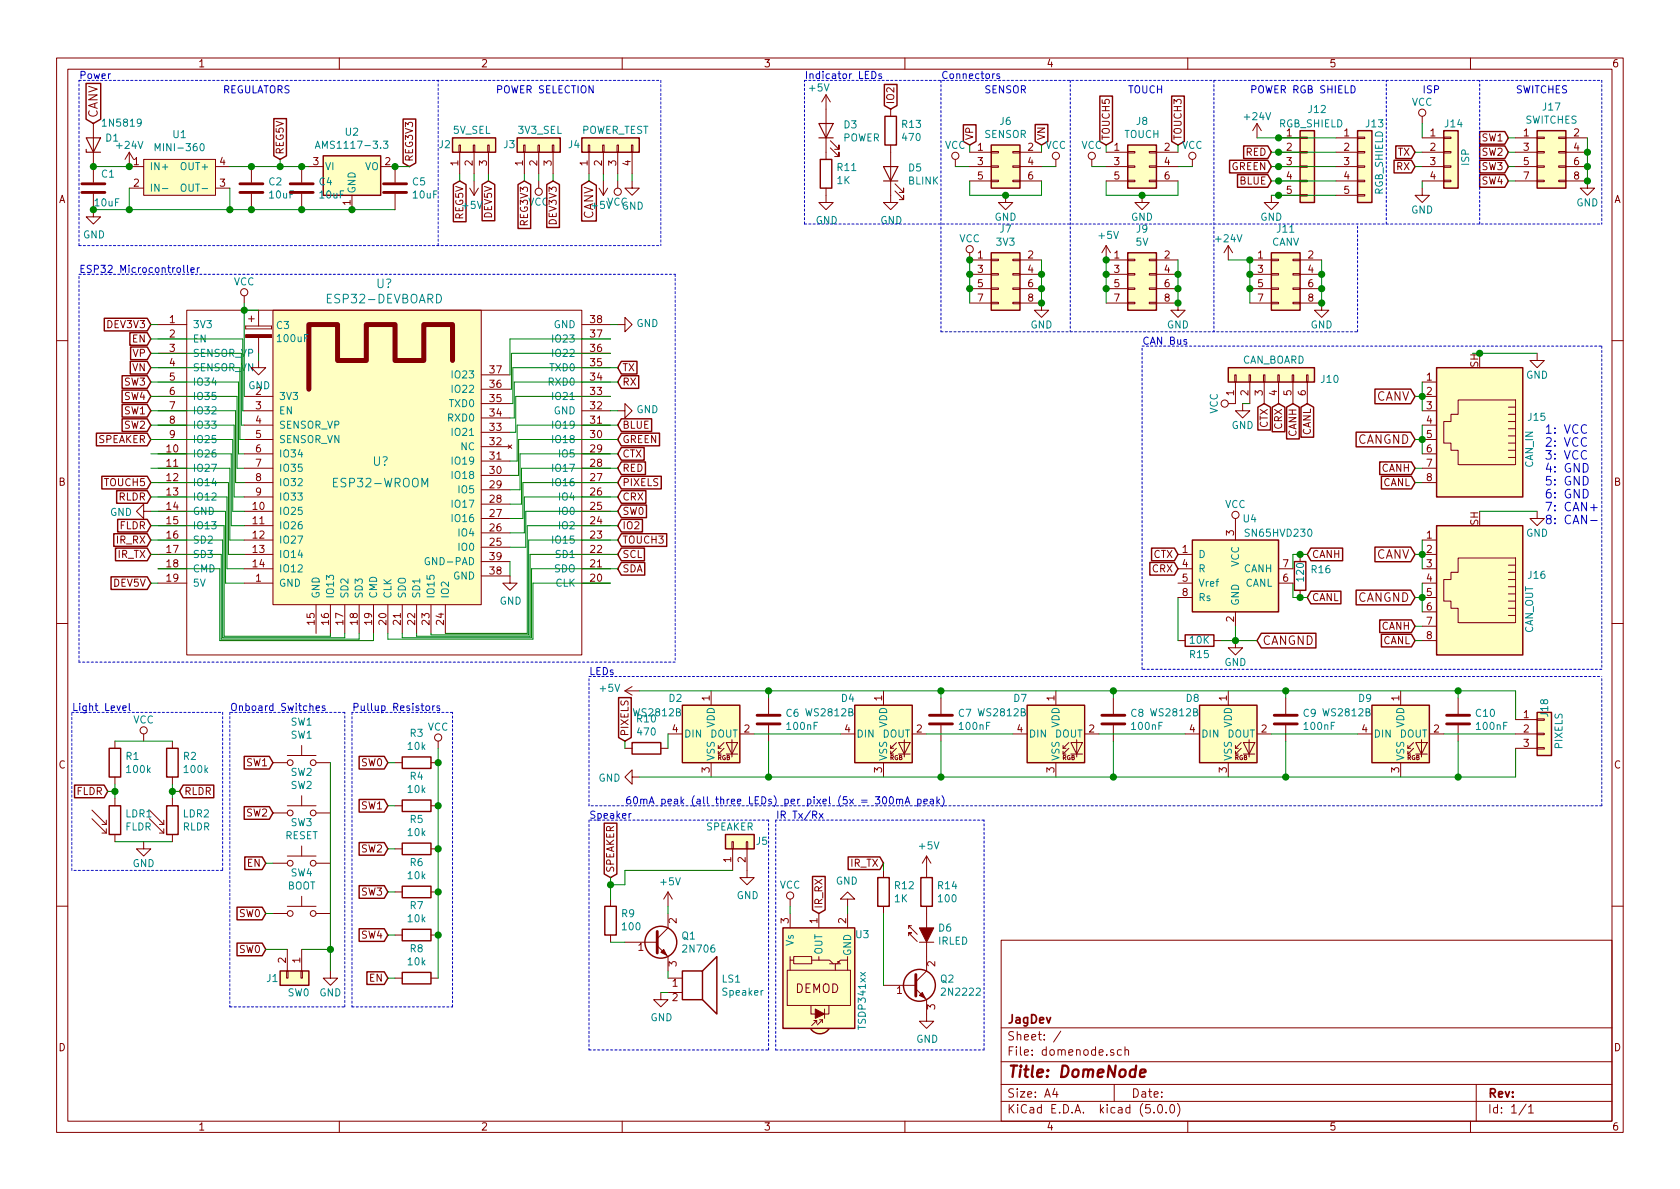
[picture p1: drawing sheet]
<svg xmlns="http://www.w3.org/2000/svg" width="297mm" height="210mm" viewBox="0 0 297 210" stroke-linecap="round" stroke-linejoin="round" font-family="sans-serif">
<defs><g id="words">
<text font-size="2.8" fill="#840000" x="178" y="190.5">Title: DomeNode</text>
<g font-size="2.1" fill="#840000">
<text x="17.3" y="20.9" transform="rotate(-90 17.3 20.9)">CANV</text>
<text x="104.9" y="38.9" transform="rotate(-90 104.9 38.9)">CANV</text>
<text x="243.3" y="70.9">CANV</text>
<text x="240" y="78.5">CANGND</text>
<text x="243.3" y="98.8">CANV</text>
<text x="240" y="106.4">CANGND</text>
<text x="223.2" y="114">CANGND</text>
<text x="140.6" y="175.6">DEMOD</text>
<text x="178" y="184">Sheet: /</text>
<text x="178" y="181">JagDev</text>
<text x="178" y="186.7">File: domenode.sch</text>
<text x="178" y="196.9">KiCad E.D.A. kicad (5.0.0)</text>
<text x="178" y="194.1">Size: A4</text>
<text x="200" y="194.1">Date:</text>
<text x="263" y="194.1">Rev:</text>
<text x="263" y="196.9">Id: 1/1</text>
</g>
<g font-size="2.1" fill="#008484">
<text x="58.2" y="53.6">ESP32-DEVBOARD</text>
<text x="66.5" y="50.9">U?</text>
<text x="65.9" y="82.4">U?</text>
<text x="59.4" y="86.2">ESP32-WROOM</text>
</g>
<g font-size="2.1" fill="#0000c2">
<text x="273" y="76.7">1: VCC</text>
<text x="273" y="79">2: VCC</text>
<text x="273" y="81.3">3: VCC</text>
<text x="273" y="83.6">4: GND</text>
<text x="273" y="85.8">5: GND</text>
<text x="273" y="88.1">6: GND</text>
<text x="273" y="90.4">7: CAN+</text>
<text x="273" y="92.7">8: CAN-</text>
</g>
<g font-size="1.8" fill="#840000">
<text x="35" y="11.9">1</text>
<text x="85" y="11.9">2</text>
<text x="135" y="11.9">3</text>
<text x="185" y="11.9">4</text>
<text x="235" y="11.9">5</text>
<text x="285" y="11.9">6</text>
<text x="158.1" y="18.5" transform="rotate(-90 158.1 18.5)">IO2</text>
<text x="23.6" y="29.2">1</text>
<text x="38.9" y="29.2">4</text>
<text x="50.2" y="27.4" transform="rotate(-90 50.2 27.4)">REG5V</text>
<text x="55.4" y="29.2">3</text>
<text x="68.1" y="29.2">2</text>
<text x="73" y="28.7" transform="rotate(-90 73 28.7)">REG3V3</text>
<text x="81" y="29.3" transform="rotate(-90 81 29.3)">1</text>
<text x="83.6" y="29.3" transform="rotate(-90 83.6 29.3)">2</text>
<text x="86.1" y="29.3" transform="rotate(-90 86.1 29.3)">3</text>
<text x="92.5" y="29.3" transform="rotate(-90 92.5 29.3)">1</text>
<text x="95" y="29.3" transform="rotate(-90 95 29.3)">2</text>
<text x="97.5" y="29.3" transform="rotate(-90 97.5 29.3)">3</text>
<text x="103.9" y="29.3" transform="rotate(-90 103.9 29.3)">1</text>
<text x="106.4" y="29.3" transform="rotate(-90 106.4 29.3)">2</text>
<text x="109" y="29.3" transform="rotate(-90 109 29.3)">3</text>
<text x="111.5" y="29.3" transform="rotate(-90 111.5 29.3)">4</text>
<text x="172.1" y="24.9" transform="rotate(-90 172.1 24.9)">VP</text>
<text x="172.9" y="26.7">1</text>
<text x="172.9" y="29.2">3</text>
<text x="181.8" y="26.7">2</text>
<text x="181.8" y="29.2">4</text>
<text x="184.8" y="24.9" transform="rotate(-90 184.8 24.9)">VN</text>
<text x="196.2" y="24.9" transform="rotate(-90 196.2 24.9)">TOUCH5</text>
<text x="197" y="26.7">1</text>
<text x="197" y="29.2">3</text>
<text x="205.9" y="26.7">2</text>
<text x="205.9" y="29.2">4</text>
<text x="208.9" y="24.9" transform="rotate(-90 208.9 24.9)">TOUCH3</text>
<text x="220.3" y="27.6">RED</text>
<text x="227.5" y="24.1">1</text>
<text x="227.5" y="26.7">2</text>
<text x="227.5" y="29.2">3</text>
<text x="237.6" y="24.1">1</text>
<text x="237.6" y="26.7">2</text>
<text x="237.6" y="29.2">3</text>
<text x="247.1" y="27.6">TX</text>
<text x="252.9" y="24.1">1</text>
<text x="252.9" y="26.7">2</text>
<text x="252.9" y="29.2">3</text>
<text x="262.1" y="25">SW1</text>
<text x="262.1" y="27.6">SW2</text>
<text x="269.4" y="24.1">1</text>
<text x="269.4" y="26.7">3</text>
<text x="269.4" y="29.2">5</text>
<text x="278.3" y="24.1">2</text>
<text x="278.3" y="26.7">4</text>
<text x="278.3" y="29.2">6</text>
<text x="10.4" y="35.9">A</text>
<text x="23.6" y="33">2</text>
<text x="38.9" y="33">3</text>
<text x="172.9" y="31.7">5</text>
<text x="181.8" y="31.7">6</text>
<text x="197" y="31.7">5</text>
<text x="205.9" y="31.7">6</text>
<text x="217.7" y="30.1">GREEN</text>
<text x="219.2" y="32.6">BLUE</text>
<text x="227.5" y="31.7">4</text>
<text x="227.5" y="34.3">5</text>
<text x="237.6" y="31.7">4</text>
<text x="237.6" y="34.3">5</text>
<text x="246.9" y="30.1">RX</text>
<text x="252.9" y="31.7">4</text>
<text x="262.1" y="30.1">SW3</text>
<text x="262.1" y="32.6">SW4</text>
<text x="269.4" y="31.7">7</text>
<text x="278.3" y="31.7">8</text>
<text x="285.4" y="35.9">A</text>
<text x="62" y="36.3" transform="rotate(-90 62 36.3)">1</text>
<text x="81.9" y="38.8" transform="rotate(-90 81.9 38.8)">REG5V</text>
<text x="87" y="38.6" transform="rotate(-90 87 38.6)">DEV5V</text>
<text x="93.3" y="39.8" transform="rotate(-90 93.3 39.8)">REG3V3</text>
<text x="98.4" y="39.6" transform="rotate(-90 98.4 39.6)">DEV3V3</text>
<text x="172.9" y="45.7">1</text>
<text x="181.8" y="45.7">2</text>
<text x="197" y="45.7">1</text>
<text x="205.9" y="45.7">2</text>
<text x="222.4" y="45.7">1</text>
<text x="231.3" y="45.7">2</text>
<text x="172.9" y="48.3">3</text>
<text x="172.9" y="50.8">5</text>
<text x="172.9" y="53.3">7</text>
<text x="181.8" y="48.3">4</text>
<text x="181.8" y="50.8">6</text>
<text x="181.8" y="53.3">8</text>
<text x="197" y="48.3">3</text>
<text x="197" y="50.8">5</text>
<text x="197" y="53.3">7</text>
<text x="205.9" y="48.3">4</text>
<text x="205.9" y="50.8">6</text>
<text x="205.9" y="53.3">8</text>
<text x="222.4" y="48.3">3</text>
<text x="222.4" y="50.8">5</text>
<text x="222.4" y="53.3">7</text>
<text x="231.3" y="48.3">4</text>
<text x="231.3" y="50.8">6</text>
<text x="231.3" y="53.3">8</text>
<text x="19.1" y="58">DEV3V3</text>
<text x="30" y="57.1">1</text>
<text x="30" y="59.7">2</text>
<text x="104.4" y="59.7">37</text>
<text x="104.4" y="57.1">38</text>
<text x="23.4" y="60.6">EN</text>
<text x="23.4" y="65.7">VN</text>
<text x="23.5" y="63.1">VP</text>
<text x="30" y="62.2">3</text>
<text x="30" y="64.8">4</text>
<text x="104.4" y="64.8">35</text>
<text x="104.4" y="62.2">36</text>
<text x="110" y="65.7">TX</text>
<text x="22" y="68.2">SW3</text>
<text x="22" y="70.7">SW4</text>
<text x="30" y="67.3">5</text>
<text x="30" y="69.8">6</text>
<text x="45.2" y="69.8">2</text>
<text x="86.7" y="71.1">35</text>
<text x="86.7" y="68.6">36</text>
<text x="86.7" y="66">37</text>
<text x="104.4" y="69.8">33</text>
<text x="104.4" y="67.3">34</text>
<text x="110" y="68.2">RX</text>
<text x="218.2" y="69.9" transform="rotate(-90 218.2 69.9)">1</text>
<text x="220.7" y="69.9" transform="rotate(-90 220.7 69.9)">2</text>
<text x="223.3" y="69.9" transform="rotate(-90 223.3 69.9)">3</text>
<text x="225.8" y="69.9" transform="rotate(-90 225.8 69.9)">4</text>
<text x="228.3" y="69.9" transform="rotate(-90 228.3 69.9)">5</text>
<text x="230.9" y="69.9" transform="rotate(-90 230.9 69.9)">6</text>
<text x="252.2" y="67.3">1</text>
<text x="252.2" y="69.8">2</text>
<text x="22" y="73.3">SW1</text>
<text x="22" y="75.8">SW2</text>
<text x="30" y="72.4">7</text>
<text x="30" y="74.9">8</text>
<text x="30" y="77.5">9</text>
<text x="45.2" y="72.4">3</text>
<text x="45.2" y="74.9">4</text>
<text x="45.2" y="77.5">5</text>
<text x="86.7" y="76.2">33</text>
<text x="86.7" y="73.7">34</text>
<text x="104.4" y="77.5">30</text>
<text x="104.4" y="74.9">31</text>
<text x="104.4" y="72.4">32</text>
<text x="110" y="75.8">BLUE</text>
<text x="224.2" y="75.7" transform="rotate(-90 224.2 75.7)">CTX</text>
<text x="226.7" y="75.9" transform="rotate(-90 226.7 75.9)">CRX</text>
<text x="229.2" y="77.3" transform="rotate(-90 229.2 77.3)">CANH</text>
<text x="231.8" y="77.1" transform="rotate(-90 231.8 77.1)">CANL</text>
<text x="252.2" y="72.4">3</text>
<text x="252.2" y="74.9">4</text>
<text x="252.2" y="77.5">5</text>
<text x="17.3" y="78.4">SPEAKER</text>
<text x="29.5" y="80">10</text>
<text x="29.5" y="82.5">11</text>
<text x="45.2" y="80">6</text>
<text x="45.2" y="82.5">7</text>
<text x="86.7" y="83.8">30</text>
<text x="86.7" y="81.3">31</text>
<text x="86.7" y="78.7">32</text>
<text x="104.4" y="82.5">28</text>
<text x="104.4" y="80">29</text>
<text x="110" y="80.9">CTX</text>
<text x="110" y="83.4">RED</text>
<text x="110" y="78.4">GREEN</text>
<text x="244.3" y="83.4">CANH</text>
<text x="252.2" y="80">6</text>
<text x="252.2" y="82.5">7</text>
<text x="10.4" y="85.9">B</text>
<text x="18.6" y="86">TOUCH5</text>
<text x="21" y="88.5">RLDR</text>
<text x="29.5" y="85.1">12</text>
<text x="29.5" y="87.6">13</text>
<text x="45.2" y="85.1">8</text>
<text x="45.2" y="87.6">9</text>
<text x="86.7" y="88.9">28</text>
<text x="86.7" y="86.4">29</text>
<text x="104.4" y="87.6">26</text>
<text x="104.4" y="85.1">27</text>
<text x="110" y="86">PIXELS</text>
<text x="110" y="88.5">CRX</text>
<text x="244.5" y="86">CANL</text>
<text x="252.2" y="85.1">8</text>
<text x="285.4" y="85.9">B</text>
<text x="21.2" y="93.6">FLDR</text>
<text x="29.5" y="90.2">14</text>
<text x="29.5" y="92.7">15</text>
<text x="29.5" y="95.2">16</text>
<text x="44.8" y="90.2">10</text>
<text x="44.8" y="92.7">11</text>
<text x="44.8" y="95.2">12</text>
<text x="86.7" y="94">26</text>
<text x="86.7" y="91.4">27</text>
<text x="104.4" y="95.2">23</text>
<text x="104.4" y="92.7">24</text>
<text x="104.4" y="90.2">25</text>
<text x="110" y="91.1">SW0</text>
<text x="110" y="93.6">IO2</text>
<text x="218.2" y="94.7" transform="rotate(-90 218.2 94.7)">3</text>
<text x="252.2" y="95.2">1</text>
<text x="261.4" y="92.9" transform="rotate(-90 261.4 92.9)">SH</text>
<text x="20.7" y="96.1">IR_RX</text>
<text x="20.9" y="98.7">IR_TX</text>
<text x="29.5" y="97.8">17</text>
<text x="29.5" y="100.3">18</text>
<text x="44.8" y="97.8">13</text>
<text x="44.8" y="100.3">14</text>
<text x="86.7" y="96.5">25</text>
<text x="86.7" y="101.6">38</text>
<text x="86.7" y="99.1">39</text>
<text x="104.4" y="100.3">21</text>
<text x="104.4" y="97.8">22</text>
<text x="110" y="96.1">TOUCH3</text>
<text x="110" y="101.2">SDA</text>
<text x="110" y="98.7">SCL</text>
<text x="203.8" y="101.2">CRX</text>
<text x="204" y="98.7">CTX</text>
<text x="209.1" y="97.8">1</text>
<text x="209.1" y="100.3">4</text>
<text x="226.8" y="100.3">7</text>
<text x="231.9" y="98.7">CANH</text>
<text x="252.2" y="97.8">2</text>
<text x="252.2" y="100.3">3</text>
<text x="20.1" y="103.8">DEV5V</text>
<text x="29.5" y="102.9">19</text>
<text x="45.2" y="102.9">1</text>
<text x="104.4" y="102.9">20</text>
<text x="209.1" y="102.9">5</text>
<text x="209.1" y="105.4">8</text>
<text x="226.8" y="102.9">6</text>
<text x="231.9" y="106.3">CANL</text>
<text x="252.2" y="102.9">4</text>
<text x="252.2" y="105.4">5</text>
<text x="252.2" y="107.9">6</text>
<text x="55.6" y="110.4" transform="rotate(-90 55.6 110.4)">15</text>
<text x="58.2" y="110.4" transform="rotate(-90 58.2 110.4)">16</text>
<text x="60.7" y="110.4" transform="rotate(-90 60.7 110.4)">17</text>
<text x="63.2" y="110.4" transform="rotate(-90 63.2 110.4)">18</text>
<text x="65.8" y="110.4" transform="rotate(-90 65.8 110.4)">19</text>
<text x="68.3" y="110.4" transform="rotate(-90 68.3 110.4)">20</text>
<text x="70.9" y="110.4" transform="rotate(-90 70.9 110.4)">21</text>
<text x="73.4" y="110.4" transform="rotate(-90 73.4 110.4)">22</text>
<text x="75.9" y="110.4" transform="rotate(-90 75.9 110.4)">23</text>
<text x="78.5" y="110.4" transform="rotate(-90 78.5 110.4)">24</text>
<text x="218.2" y="110" transform="rotate(-90 218.2 110)">2</text>
<text x="244.3" y="111.4">CANH</text>
<text x="244.5" y="113.9">CANL</text>
<text x="252.2" y="110.5">7</text>
<text x="252.2" y="113">8</text>
<text x="125.5" y="123.9" transform="rotate(-90 125.5 123.9)">1</text>
<text x="156" y="123.9" transform="rotate(-90 156 123.9)">1</text>
<text x="186.4" y="123.9" transform="rotate(-90 186.4 123.9)">1</text>
<text x="216.9" y="123.9" transform="rotate(-90 216.9 123.9)">1</text>
<text x="247.4" y="123.9" transform="rotate(-90 247.4 123.9)">1</text>
<text x="111.1" y="130.3" transform="rotate(-90 111.1 130.3)">PIXELS</text>
<text x="118.9" y="129.5">4</text>
<text x="131.6" y="129.5">2</text>
<text x="149.4" y="129.5">4</text>
<text x="162.1" y="129.5">2</text>
<text x="179.9" y="129.5">4</text>
<text x="192.6" y="129.5">2</text>
<text x="210.3" y="129.5">4</text>
<text x="223" y="129.5">2</text>
<text x="240.8" y="129.5">4</text>
<text x="253.5" y="129.5">2</text>
<text x="269.4" y="127">1</text>
<text x="269.4" y="129.5">2</text>
<text x="10.4" y="135.9">C</text>
<text x="43.6" y="135.5">SW1</text>
<text x="64" y="135.5">SW0</text>
<text x="125.5" y="136.6" transform="rotate(-90 125.5 136.6)">3</text>
<text x="156" y="136.6" transform="rotate(-90 156 136.6)">3</text>
<text x="186.4" y="136.6" transform="rotate(-90 186.4 136.6)">3</text>
<text x="216.9" y="136.6" transform="rotate(-90 216.9 136.6)">3</text>
<text x="247.4" y="136.6" transform="rotate(-90 247.4 136.6)">3</text>
<text x="269.4" y="132.1">3</text>
<text x="285.4" y="135.9">C</text>
<text x="13.5" y="140.6">FLDR</text>
<text x="32.5" y="140.6">RLDR</text>
<text x="64" y="143.1">SW1</text>
<text x="43.6" y="144.4">SW2</text>
<text x="43.7" y="153.3">EN</text>
<text x="64" y="150.7">SW2</text>
<text x="108.6" y="154.4" transform="rotate(-90 108.6 154.4)">SPEAKER</text>
<text x="129.3" y="152.5" transform="rotate(-90 129.3 152.5)">1</text>
<text x="131.8" y="152.5" transform="rotate(-90 131.8 152.5)">2</text>
<text x="150.4" y="153.3">IR_TX</text>
<text x="64" y="158.4">SW3</text>
<text x="145.4" y="160.8" transform="rotate(-90 145.4 160.8)">IR_RX</text>
<text x="42.4" y="162.2">SW0</text>
<text x="64" y="166">SW4</text>
<text x="119.6" y="163.3" transform="rotate(-90 119.6 163.3)">2</text>
<text x="139.4" y="163.3" transform="rotate(-90 139.4 163.3)">3</text>
<text x="144.5" y="163.3" transform="rotate(-90 144.5 163.3)">1</text>
<text x="149.6" y="163.3" transform="rotate(-90 149.6 163.3)">2</text>
<text x="42.4" y="168.5">SW0</text>
<text x="50.5" y="170.3" transform="rotate(-90 50.5 170.3)">2</text>
<text x="53.1" y="170.3" transform="rotate(-90 53.1 170.3)">1</text>
<text x="65.3" y="173.6">EN</text>
<text x="112.9" y="168.1">1</text>
<text x="119.6" y="170.9" transform="rotate(-90 119.6 170.9)">3</text>
<text x="165.4" y="170.9" transform="rotate(-90 165.4 170.9)">2</text>
<text x="118.9" y="174.5">1</text>
<text x="118.9" y="177">2</text>
<text x="158.6" y="175.8">1</text>
<text x="165.4" y="178.5" transform="rotate(-90 165.4 178.5)">3</text>
<text x="10.4" y="185.9">D</text>
<text x="285.4" y="185.9">D</text>
<text x="35" y="199.9">1</text>
<text x="85" y="199.9">2</text>
<text x="135" y="199.9">3</text>
<text x="185" y="199.9">4</text>
<text x="235" y="199.9">5</text>
<text x="285" y="199.9">6</text>
</g>
<g font-size="1.8" fill="#0000c2">
<text x="14" y="14">Power</text>
<text x="39.4" y="16.5">REGULATORS</text>
<text x="87.6" y="16.5">POWER SELECTION</text>
<text x="142.2" y="14">Indicator LEDs</text>
<text x="166.4" y="14">Connectors</text>
<text x="174" y="16.5">SENSOR</text>
<text x="199.4" y="16.5">TOUCH</text>
<text x="221" y="16.5">POWER RGB SHIELD</text>
<text x="251.5" y="16.5">ISP</text>
<text x="268" y="16.5">SWITCHES</text>
<text x="14" y="48.3">ESP32 Microcontroller</text>
<text x="201.9" y="61">CAN Bus</text>
<text x="104.1" y="119.4">LEDs</text>
<text x="12.7" y="125.7">Light Level</text>
<text x="40.6" y="125.7">Onboard Switches</text>
<text x="62.2" y="125.7">Pullup Resistors</text>
<text x="110.5" y="142.2">60mA peak (all three LEDs) per pixel (5x = 300mA peak)</text>
<text x="104.1" y="144.8">Speaker</text>
<text x="137.2" y="144.8">IR Tx/Rx</text>
</g>
<g font-size="1.8" fill="#008484">
<text x="143.2" y="16.2">+5V</text>
<text x="18.4" y="22.4">1N5819</text>
<text x="61.1" y="24">U2</text>
<text x="80.1" y="23.7">5V_SEL</text>
<text x="91.7" y="23.7">3V3_SEL</text>
<text x="102.7" y="23.7">POWER_TEST</text>
<text x="149.3" y="22.7">D3</text>
<text x="159.5" y="22.6">R13</text>
<text x="176.8" y="22.1">J6</text>
<text x="201" y="22.1">J8</text>
<text x="220.2" y="21.3">+24V</text>
<text x="226.1" y="22.5">RGB_SHIELD</text>
<text x="231.4" y="20">J12</text>
<text x="241.6" y="22.5">J13</text>
<text x="249.6" y="18.7">VCC</text>
<text x="255.5" y="22.5">J14</text>
<text x="269.6" y="21.9">SWITCHES</text>
<text x="272.8" y="19.6">J17</text>
<text x="18.7" y="25">D1</text>
<text x="20.8" y="26.3">+24V</text>
<text x="28.1" y="26.7">MINI-360</text>
<text x="30.6" y="24.4">U1</text>
<text x="56.8" y="26.3">AMS1117-3.3</text>
<text x="77.7" y="26.2">J2</text>
<text x="89.1" y="26.2">J3</text>
<text x="100.5" y="26.2">J4</text>
<text x="149" y="25">POWER</text>
<text x="159.7" y="24.9">470</text>
<text x="167.1" y="26.3">VCC</text>
<text x="174.1" y="24.4">SENSOR</text>
<text x="184.8" y="26.3">VCC</text>
<text x="191.2" y="26.3">VCC</text>
<text x="198.8" y="24.4">TOUCH</text>
<text x="209" y="26.3">VCC</text>
<text x="259.8" y="29.3" transform="rotate(-90 259.8 29.3)">ISP</text>
<text x="18" y="31.4">C1</text>
<text x="26.4" y="30.1">IN+</text>
<text x="26.4" y="33.9">IN-</text>
<text x="32.3" y="30.1">OUT+</text>
<text x="32.8" y="33.9">OUT-</text>
<text x="47.6" y="32.8">C2</text>
<text x="47.7" y="35.1">10uF</text>
<text x="56.5" y="32.8">C4</text>
<text x="56.6" y="35.1">10uF</text>
<text x="57.4" y="30.1">VI</text>
<text x="62.9" y="34.3" transform="rotate(-90 62.9 34.3)">GND</text>
<text x="64.5" y="30.1">VO</text>
<text x="73" y="32.8">C5</text>
<text x="73.1" y="35.1">10uF</text>
<text x="148" y="32.6">1K</text>
<text x="148.1" y="30.2">R11</text>
<text x="160.6" y="32.6">BLINK</text>
<text x="160.7" y="30.3">D5</text>
<text x="244.5" y="34.5" transform="rotate(-90 244.5 34.5)">RGB_SHIELD</text>
<text x="16.8" y="36.5">10uF</text>
<text x="81.8" y="37">+5V</text>
<text x="93.4" y="36.4">VCC</text>
<text x="104.7" y="37">+5V</text>
<text x="107.3" y="36.4">VCC</text>
<text x="109.9" y="37.1">GND</text>
<text x="144.2" y="39.6">GND</text>
<text x="155.7" y="39.6">GND</text>
<text x="175.8" y="39">GND</text>
<text x="176.8" y="41.1">J7</text>
<text x="200" y="39">GND</text>
<text x="201" y="41.1">J9</text>
<text x="222.8" y="39">GND</text>
<text x="225.9" y="41.1">J11</text>
<text x="249.5" y="37.8">GND</text>
<text x="278.7" y="36.5">GND</text>
<text x="14.7" y="42.2">GND</text>
<text x="169.6" y="42.8">VCC</text>
<text x="176.2" y="43.5">3V3</text>
<text x="194.4" y="42.3">+5V</text>
<text x="200.9" y="43.5">5V</text>
<text x="215.1" y="42.8">+24V</text>
<text x="224.8" y="43.5">CANV</text>
<text x="41.3" y="50.5">VCC</text>
<text x="34" y="58">3V3</text>
<text x="48.9" y="58.2">C3</text>
<text x="97.9" y="58">GND</text>
<text x="112.5" y="57.8">GND</text>
<text x="182.2" y="58.1">GND</text>
<text x="206.3" y="58.1">GND</text>
<text x="231.7" y="58.1">GND</text>
<text x="34" y="60.6">EN</text>
<text x="34" y="63.1">SENSOR_VP</text>
<text x="34" y="65.7">SENSOR_VN</text>
<text x="49.2" y="60.5">100uF</text>
<text x="97.3" y="65.7">TXD0</text>
<text x="98" y="63.1">IO22</text>
<text x="98" y="60.6">IO23</text>
<text x="219.6" y="64.3">CAN_BOARD</text>
<text x="34" y="68.2">IO34</text>
<text x="34" y="70.7">IO35</text>
<text x="43.9" y="68.8">GND</text>
<text x="49.3" y="70.7">3V3</text>
<text x="80.2" y="69.5">IO22</text>
<text x="80.2" y="66.9">IO23</text>
<text x="97.1" y="68.2">RXD0</text>
<text x="98" y="70.7">IO21</text>
<text x="233.7" y="67.7">J10</text>
<text x="269.8" y="67">GND</text>
<text x="34" y="73.3">IO32</text>
<text x="34" y="75.8">IO33</text>
<text x="49.3" y="73.3">EN</text>
<text x="49.3" y="75.8">SENSOR_VP</text>
<text x="79.3" y="74.5">RXD0</text>
<text x="79.6" y="72">TXD0</text>
<text x="80.2" y="77.1">IO21</text>
<text x="97.9" y="73.3">GND</text>
<text x="98" y="75.8">IO19</text>
<text x="112.5" y="73.1">GND</text>
<text x="215.3" y="73.2" transform="rotate(-90 215.3 73.2)">VCC</text>
<text x="217.8" y="75.9">GND</text>
<text x="270.3" y="74.4">J15</text>
<text x="34" y="80.9">IO26</text>
<text x="34" y="83.4">IO27</text>
<text x="34" y="78.4">IO25</text>
<text x="49.3" y="78.4">SENSOR_VN</text>
<text x="49.3" y="80.9">IO34</text>
<text x="49.3" y="83.4">IO35</text>
<text x="80.2" y="82.2">IO19</text>
<text x="81.5" y="79.6">NC</text>
<text x="98" y="83.4">IO17</text>
<text x="98" y="78.4">IO18</text>
<text x="99" y="80.9">IO5</text>
<text x="271.1" y="82.7" transform="rotate(-90 271.1 82.7)">CAN_IN</text>
<text x="34" y="86">IO14</text>
<text x="34" y="88.5">IO12</text>
<text x="49.3" y="86">IO32</text>
<text x="49.3" y="88.5">IO33</text>
<text x="80.2" y="84.7">IO18</text>
<text x="80.2" y="89.8">IO17</text>
<text x="81.2" y="87.2">IO5</text>
<text x="98" y="86">IO16</text>
<text x="99" y="88.5">IO4</text>
<text x="216.6" y="89.8">VCC</text>
<text x="19.5" y="91.2">GND</text>
<text x="34" y="91.1">GND</text>
<text x="34" y="93.6">IO13</text>
<text x="49.3" y="91.1">IO25</text>
<text x="49.3" y="93.6">IO26</text>
<text x="80.2" y="92.3">IO16</text>
<text x="81.2" y="94.9">IO4</text>
<text x="99" y="93.6">IO2</text>
<text x="99" y="91.1">IO0</text>
<text x="219.9" y="92.4">U4</text>
<text x="220.5" y="94.9">SN65HVD230</text>
<text x="269.8" y="94.9">GND</text>
<text x="34" y="96.1">SD2</text>
<text x="34" y="98.7">SD3</text>
<text x="34" y="101.2">CMD</text>
<text x="49.3" y="96.1">IO27</text>
<text x="49.3" y="98.7">IO14</text>
<text x="49.3" y="101.2">IO12</text>
<text x="75.8" y="99.9">GND-PAD</text>
<text x="81.2" y="97.4">IO0</text>
<text x="98" y="101.2">SDO</text>
<text x="98" y="96.1">IO15</text>
<text x="98.4" y="98.7">SD1</text>
<text x="211.8" y="98.7">D</text>
<text x="211.8" y="101.2">R</text>
<text x="219.1" y="100.2" transform="rotate(-90 219.1 100.2)">VCC</text>
<text x="219.9" y="101.2">CANH</text>
<text x="231.9" y="101.4">R16</text>
<text x="34" y="103.8">5V</text>
<text x="49.3" y="103.8">GND</text>
<text x="56.5" y="105.9" transform="rotate(-90 56.5 105.9)">GND</text>
<text x="59.1" y="105.9" transform="rotate(-90 59.1 105.9)">IO13</text>
<text x="61.6" y="105.9" transform="rotate(-90 61.6 105.9)">SD2</text>
<text x="64.1" y="105.9" transform="rotate(-90 64.1 105.9)">SD3</text>
<text x="66.7" y="105.9" transform="rotate(-90 66.7 105.9)">CMD</text>
<text x="69.2" y="105.9" transform="rotate(-90 69.2 105.9)">CLK</text>
<text x="71.8" y="105.9" transform="rotate(-90 71.8 105.9)">SDO</text>
<text x="74.3" y="105.9" transform="rotate(-90 74.3 105.9)">SD1</text>
<text x="76.8" y="105.9" transform="rotate(-90 76.8 105.9)">IO15</text>
<text x="79.4" y="105.9" transform="rotate(-90 79.4 105.9)">IO2</text>
<text x="80.1" y="102.5">GND</text>
<text x="88.3" y="106.9">GND</text>
<text x="98.2" y="103.8">CLK</text>
<text x="211.8" y="103.8">Vref</text>
<text x="211.8" y="106.3">Rs</text>
<text x="219.1" y="107.2" transform="rotate(-90 219.1 107.2)">GND</text>
<text x="220.1" y="103.8">CANL</text>
<text x="230.6" y="102.7" transform="rotate(-90 230.6 102.7)">120</text>
<text x="270.3" y="102.4">J16</text>
<text x="210.4" y="113.8">10K</text>
<text x="271.1" y="112.1" transform="rotate(-90 271.1 112.1)">CAN_OUT</text>
<text x="210.4" y="116.4">R15</text>
<text x="216.5" y="117.8">GND</text>
<text x="106.2" y="122.3">+5V</text>
<text x="118.3" y="124.1">D2</text>
<text x="148.8" y="124.1">D4</text>
<text x="179.3" y="124.1">D7</text>
<text x="209.8" y="124.1">D8</text>
<text x="240.2" y="124.1">D9</text>
<text x="23.5" y="127.9">VCC</text>
<text x="51.4" y="128.3">SW1</text>
<text x="51.4" y="130.6">SW1</text>
<text x="72.5" y="130.3">R3</text>
<text x="75.6" y="129.2">VCC</text>
<text x="112.2" y="126.7">WS2812B</text>
<text x="112.7" y="127.8">R10</text>
<text x="112.8" y="130.1">470</text>
<text x="120.9" y="130.4">DIN</text>
<text x="125.6" y="130.4">DOUT</text>
<text x="126.4" y="128.7" transform="rotate(-90 126.4 128.7)">VDD</text>
<text x="139" y="126.8">C6</text>
<text x="139.3" y="129.1">100nF</text>
<text x="142.7" y="126.7">WS2812B</text>
<text x="151.4" y="130.4">DIN</text>
<text x="156" y="130.4">DOUT</text>
<text x="156.8" y="128.7" transform="rotate(-90 156.8 128.7)">VDD</text>
<text x="169.5" y="126.8">C7</text>
<text x="169.7" y="129.1">100nF</text>
<text x="173.2" y="126.7">WS2812B</text>
<text x="181.9" y="130.4">DIN</text>
<text x="186.5" y="130.4">DOUT</text>
<text x="187.3" y="128.7" transform="rotate(-90 187.3 128.7)">VDD</text>
<text x="200" y="126.8">C8</text>
<text x="200.2" y="129.1">100nF</text>
<text x="203.6" y="126.7">WS2812B</text>
<text x="212.3" y="130.4">DIN</text>
<text x="217" y="130.4">DOUT</text>
<text x="217.8" y="128.7" transform="rotate(-90 217.8 128.7)">VDD</text>
<text x="230.5" y="126.8">C9</text>
<text x="230.7" y="129.1">100nF</text>
<text x="234.1" y="126.7">WS2812B</text>
<text x="242.8" y="130.4">DIN</text>
<text x="247.5" y="130.4">DOUT</text>
<text x="248.3" y="128.7" transform="rotate(-90 248.3 128.7)">VDD</text>
<text x="261" y="126.8">C10</text>
<text x="261.2" y="129.1">100nF</text>
<text x="273.7" y="126.7" transform="rotate(-90 273.7 126.7)">J18</text>
<text x="22.3" y="134.4">R1</text>
<text x="22.5" y="136.7">100k</text>
<text x="32.5" y="134.4">R2</text>
<text x="32.7" y="136.7">100k</text>
<text x="51.4" y="137.2">SW2</text>
<text x="72.2" y="132.6">10k</text>
<text x="72.5" y="137.9">R4</text>
<text x="126.4" y="134.6" transform="rotate(-90 126.4 134.6)">VSS</text>
<text x="156.8" y="134.6" transform="rotate(-90 156.8 134.6)">VSS</text>
<text x="187.3" y="134.6" transform="rotate(-90 187.3 134.6)">VSS</text>
<text x="217.8" y="134.6" transform="rotate(-90 217.8 134.6)">VSS</text>
<text x="248.3" y="134.6" transform="rotate(-90 248.3 134.6)">VSS</text>
<text x="276.3" y="132.4" transform="rotate(-90 276.3 132.4)">PIXELS</text>
<text x="51.4" y="139.5">SW2</text>
<text x="72.2" y="140.2">10k</text>
<text x="105.8" y="138.2">GND</text>
<text x="22.1" y="146.9">FLDR</text>
<text x="22.3" y="144.5">LDR1</text>
<text x="32.3" y="146.9">RLDR</text>
<text x="32.4" y="144.5">LDR2</text>
<text x="50.4" y="148.4">RESET</text>
<text x="51.4" y="146.1">SW3</text>
<text x="72.2" y="147.8">10k</text>
<text x="72.5" y="145.5">R5</text>
<text x="124.8" y="146.9">SPEAKER</text>
<text x="133.8" y="149.4">J5</text>
<text x="23.4" y="153.3">GND</text>
<text x="51.4" y="155">SW4</text>
<text x="72.2" y="155.5">10k</text>
<text x="72.5" y="153.2">R6</text>
<text x="162.6" y="150.2">+5V</text>
<text x="50.8" y="157.3">BOOT</text>
<text x="72.5" y="160.8">R7</text>
<text x="116.9" y="156.6">+5V</text>
<text x="130.3" y="159">GND</text>
<text x="137.8" y="157.1">VCC</text>
<text x="147.8" y="156.4">GND</text>
<text x="158.2" y="159.6">1K</text>
<text x="158.3" y="157.2">R12</text>
<text x="165.9" y="157.2">R14</text>
<text x="166" y="159.6">100</text>
<text x="72.2" y="163.1">10k</text>
<text x="109.9" y="162.2">R9</text>
<text x="110.1" y="164.5">100</text>
<text x="120.6" y="166.1">Q1</text>
<text x="140.3" y="167.3" transform="rotate(-90 140.3 167.3)">Vs</text>
<text x="151.4" y="165.9">U3</text>
<text x="165.9" y="167.1">IRLED</text>
<text x="166" y="164.7">D6</text>
<text x="47.2" y="173.7">J1</text>
<text x="72.2" y="170.7">10k</text>
<text x="72.5" y="168.4">R8</text>
<text x="121" y="168.4">2N706</text>
<text x="127.7" y="173.8">LS1</text>
<text x="145.4" y="168.8" transform="rotate(-90 145.4 168.8)">OUT</text>
<text x="150.5" y="169" transform="rotate(-90 150.5 169)">GND</text>
<text x="166.3" y="173.8">Q2</text>
<text x="50.9" y="176.2">SW0</text>
<text x="56.5" y="176.2">GND</text>
<text x="127.9" y="176.1">Speaker</text>
<text x="166.8" y="176.1">2N2222</text>
<text x="115" y="180.6">GND</text>
<text x="153.1" y="181.8" transform="rotate(-90 153.1 181.8)">TSDP341xx</text>
<text x="162" y="184.4">GND</text>
</g>
<text font-size="1.8" fill="#008400" x="261.4" y="65" transform="rotate(-90 261.4 65)">SH</text>
<g font-size="1.1" fill="#840000">
<text x="126.8" y="134.4">RGB</text>
<text x="157.3" y="134.4">RGB</text>
<text x="187.8" y="134.4">RGB</text>
<text x="218.3" y="134.4">RGB</text>
<text x="248.8" y="134.4">RGB</text>
</g>
</g></defs>
<g fill="none" stroke="#840000" stroke-width=".18">
<path d="M10 10.3h277v189.9h-277zM12 12.2h273v186.1h-273zM60 10.3v1.9M110 10.3v1.9M146 16.8v11.4M146 16.8l-.7 1.2M146 16.8l.8 1.2M157.5 19.3v1.3M160 10.3v1.9M210 10.3v1.9M260 10.3v1.9M16.5 34.3v4h1.3l-1.3 1.3-1.3-1.3h1.3"/>
<path d="M16.5 21.8v10.5M22.9 26.9v2.6h2.5M22.9 33.3h2.5M22.9 26.9l-.8 1.3M22.9 26.9l.7 1.3M25.4 28.2h12.7v6.3h-12.7zM38.1 29.5h2.5M38.1 33.3h2.5M44.4 29.5v2.8M44.4 34.3v2.8M53.3 29.5v2.8M53.3 34.3v2.8"/>
<path d="M54.6 29.5h2.5M62.2 34.5v2.6M67.3 29.5h2.5v2.8M69.8 34.3v2.8M81.2 25.6h.2v1.3h-.2zM81.3 26.9v3.8M83.1 33.3l.7 1.2M83.7 25.6h.2v1.3h-.2zM83.8 26.9v3.8M83.8 32v2.5M84.6 33.3l-.8 1.2M86.2 25.6h.3v1.3h-.3z"/>
<path d="M86.4 26.9v3.8M92.6 25.6h.2v1.3h-.2zM92.7 26.9v3.8M95.1 25.6h.3v1.3h-.3zM95.2 26.9v3.8M95.2 32v1.3M97.7 25.6h.2v1.3h-.2zM97.8 26.9v3.8M104 25.6h.3v1.3h-.3zM104.1 26.9v3.8M105.9 33.3l.8 1.2M106.6 25.6h.2v1.3h-.2z"/>
<path d="M106.7 26.9v3.8M106.7 32v2.5M107.4 33.3l-.7 1.2M109.1 25.6h.2v1.3h-.2zM109.2 26.9v3.8M109.2 32v1.3M111.6 25.6h.3v1.3h-.3zM111.8 32v1.3h1.2l-1.2 1.2-1.3-1.2h1.3M111.8 26.9v3.8M146 33.3v2.5h1.3l-1.3 1.3-1.2-1.3h1.2M146.8 26.2l1.5 1.5v-.8v.8h-.7M146.8 24.9l1.5 1.5v-.8v.8h-.7"/>
<path d="M157.5 25.6v10.2h1.2l-1.2 1.3-1.3-1.3h1.3M158.2 33.8l1.6 1.5v-.8v.8h-.8M158.2 32.5l1.6 1.5v-.7v.7h-.8M168.9 28.2v1.3M171.4 29.5h3.9M171.4 26.9h3.9M171.4 32h3.9M175.3 31.9h1.2v.2h-1.2zM175.3 29.3h1.2v.3h-1.2zM175.3 26.8h1.2v.2h-1.2zM177.8 34.5v1.3h1.3l-1.3 1.3-1.3-1.3h1.3M179.1 31.9h1.2v.2h-1.2z"/>
<path d="M179.1 29.3h1.2v.3h-1.2zM179.1 26.8h1.2v.2h-1.2zM180.3 29.5h3.8M180.3 26.9h3.8M180.3 32h3.8M186.7 28.2v1.3M193 28.2v1.3M195.6 29.5h3.8M195.6 26.9h3.8M195.6 32h3.8M199.4 31.9h1.3v.2h-1.3zM199.4 29.3h1.3v.3h-1.3z"/>
<path d="M199.4 26.8h1.3v.2h-1.3zM201.9 34.5v1.3h1.3l-1.3 1.3-1.2-1.3h1.2M203.2 31.9h1.3v.2h-1.3zM203.2 29.3h1.3v.3h-1.3zM203.2 26.8h1.3v.2h-1.3zM204.5 29.5h3.8M204.5 26.9h3.8M204.5 32h3.8M210.8 28.2v1.3M222.2 21.8l-.7 1.3M222.2 21.8v2.6M222.2 21.8l.8 1.3"/>
<path d="M224.8 34.5v1.3h1.3l-1.3 1.3-1.3-1.3h1.3M226.1 29.5h3.8M226.1 26.9h3.8M226.1 32h3.8M226.1 24.4h3.8M226.1 34.5h3.8M229.9 34.4h1.2v.3h-1.2zM229.9 31.9h1.2v.2h-1.2zM229.9 29.3h1.2v.3h-1.2zM229.9 26.8h1.2v.2h-1.2zM229.9 24.3h1.2v.2h-1.2zM236.2 29.5h3.8"/>
<path d="M236.2 26.9h3.8M236.2 32h3.8M236.2 24.4h3.8M236.2 34.5h3.8M240 34.4h1.3v.3h-1.3zM240 31.9h1.3v.2h-1.3zM240 29.3h1.3v.3h-1.3zM240 26.8h1.3v.2h-1.3zM240 24.3h1.3v.2h-1.3zM251.5 33.3v1.2h1.2l-1.2 1.3-1.3-1.3h1.3M251.5 20.6v1.2M251.5 29.5h3.8"/>
<path d="M251.5 26.9h3.8M251.5 32h3.8M251.5 24.4h3.8M255.3 31.9h1.2v.2h-1.2zM255.3 29.3h1.2v.3h-1.2zM255.3 26.8h1.2v.2h-1.2zM255.3 24.3h1.2v.2h-1.2zM268 29.5h3.8M268 26.9h3.8M268 32h3.8M268 24.4h3.8M271.8 31.9h1.2v.2h-1.2z"/>
<path d="M271.8 29.3h1.2v.3h-1.2zM271.8 26.8h1.2v.2h-1.2zM271.8 24.3h1.2v.2h-1.2zM275.6 31.9h1.3v.2h-1.3zM275.6 29.3h1.3v.3h-1.3zM275.6 26.8h1.3v.2h-1.3zM275.6 24.3h1.3v.2h-1.3zM276.9 32h3.8v1.3h1.2l-1.2 1.2-1.3-1.2h1.3M276.9 29.5h3.8M276.9 26.9h3.8M276.9 24.4h3.8M27.9 57.4h5.1"/>
<path d="M27.9 59.9h5.1M33 54.9h69.9v60.9h-69.9zM43.2 52.3v1.3M43.4 57.7v.5zM43.4 58.2h4.6zM43.4 57.7h4.6zM43.9 56.4h1.1M44.4 55.9v1M45.7 54.9v2.8M45.7 59.7v2.8M48 57.7v.5zM48.3 54.9h36.8v52h-36.8z"/>
<path d="M102.9 57.4h5M102.9 59.9h5M109.2 57.4h1.3v-1.3l1.3 1.3-1.3 1.3v-1.3M171.4 44.7v1.3h3.9M171.4 48.5h3.9M171.4 51h3.9M171.4 53.6h3.9M175.3 53.5h1.2v.2h-1.2zM175.3 50.9h1.2v.3h-1.2zM175.3 48.4h1.2v.2h-1.2zM175.3 45.8h1.2v.3h-1.2zM179.1 53.5h1.2v.2h-1.2z"/>
<path d="M179.1 50.9h1.2v.3h-1.2zM179.1 48.4h1.2v.2h-1.2zM179.1 45.8h1.2v.3h-1.2zM180.3 53.6h3.8v1.3h1.3l-1.3 1.2-1.2-1.2h1.2M180.3 46h3.8M180.3 48.5h3.8M180.3 51h3.8M195.6 43.4v2.6h3.8M195.6 48.5h3.8M195.6 51h3.8M195.6 53.6h3.8M195.6 43.4l-.8 1.3"/>
<path d="M195.6 43.4l.7 1.3M199.4 53.5h1.3v.2h-1.3zM199.4 50.9h1.3v.3h-1.3zM199.4 48.4h1.3v.2h-1.3zM199.4 45.8h1.3v.3h-1.3zM203.2 53.5h1.3v.2h-1.3zM203.2 50.9h1.3v.3h-1.3zM203.2 48.4h1.3v.2h-1.3zM203.2 45.8h1.3v.3h-1.3zM204.5 53.6h3.8v1.3h1.2l-1.2 1.2-1.3-1.2h1.3M204.5 46h3.8M204.5 48.5h3.8"/>
<path d="M204.5 51h3.8M217.2 43.4v2.6M217.2 43.4l-.8 1.3M217.2 43.4l.7 1.3M221 46h3.8M221 48.5h3.8M221 51h3.8M221 53.6h3.8M224.8 53.5h1.3v.2h-1.3zM224.8 50.9h1.3v.3h-1.3zM224.8 48.4h1.3v.2h-1.3zM224.8 45.8h1.3v.3h-1.3z"/>
<path d="M228.6 53.5h1.3v.2h-1.3zM228.6 50.9h1.3v.3h-1.3zM228.6 48.4h1.3v.2h-1.3zM228.6 45.8h1.3v.3h-1.3zM229.9 53.6h3.8v1.3h1.2l-1.2 1.2-1.3-1.2h1.3M229.9 46h3.8M229.9 48.5h3.8M229.9 51h3.8M10 60.2h2M27.9 70.1h5.1M27.9 72.6h5.1M27.9 75.2h5.1"/>
<path d="M27.9 77.7h5.1M27.9 62.5h5.1M27.9 67.6h5.1M27.9 65h5.1M43.2 70.1h5.1M43.2 72.6h5.1M43.2 75.2h5.1M43.2 77.7h5.1M45.7 63.7v1.3h1.3l-1.3 1.3-1.3-1.3h1.3M85.1 79h5.1M85.1 76.4h5.1M85.1 73.9h5.1"/>
<path d="M85.1 71.4h5.1M85.1 68.8h5.1M85.1 66.3h5.1M89.9 78.7l.6 .6M90.5 78.7l-.6 .6M102.9 70.1h5M102.9 72.6h5M102.9 75.2h5M102.9 77.7h5M102.9 62.5h5M102.9 67.6h5M102.9 65h5"/>
<path d="M109.2 72.6h1.3v-1.2l1.3 1.2-1.3 1.3v-1.3M218.3 66.3h.3v1.3h-.3zM218.4 67.6v3.8h-1.2M219.7 71.4v1.2h1.3l-1.3 1.3-1.3-1.3h1.3M220.9 66.3h.2v1.3h-.2zM221 67.6v3.8M223.4 66.3h.2v1.3h-.2zM223.5 67.6v3.8M225.9 66.3h.3v1.3h-.3zM226.1 67.6v3.8M228.5 66.3h.2v1.3h-.2zM228.6 67.6v3.8"/>
<path d="M231 66.3h.3v1.3h-.3zM231.1 67.6v3.8M251.5 70.1h2.5M251.5 72.6h2.5M251.5 75.2h2.5M251.5 77.7h2.5M251.5 67.6h2.5M257.8 70.7h10.2v11.5h-10.2v-2.6h-1.3v-1.2h-1.2v-3.9h1.2v-1.2h1.3zM266.7 72h1.3M266.7 73.3h1.3M266.7 74.5h1.3M266.7 75.8h1.3"/>
<path d="M266.7 77.1h1.3M266.7 78.4h1.3M266.7 79.6h1.3M271.8 62.5v1.2h1.2l-1.2 1.3-1.3-1.3h1.3M285 60.2h2M25.4 90.4v-1.3l-1.3 1.3 1.3 1.3v-1.3h1.3M27.9 80.3h5.1M27.9 82.8h5.1M27.9 85.3h5.1M27.9 87.9h5.1M27.9 90.4h5.1M27.9 93h5.1"/>
<path d="M27.9 95.5h5.1M27.9 98h5.1M43.2 80.3h5.1M43.2 82.8h5.1M43.2 85.3h5.1M43.2 87.9h5.1M43.2 90.4h5.1M43.2 93h5.1M43.2 95.5h5.1M43.2 98h5.1M85.1 84.1h5.1M85.1 81.5h5.1"/>
<path d="M85.1 96.8h5.1M85.1 94.2h5.1M85.1 91.7h5.1M85.1 89.1h5.1M85.1 86.6h5.1M85.1 99.3h5.1M102.9 80.3h5M102.9 82.8h5M102.9 85.3h5M102.9 87.9h5M102.9 90.4h5M102.9 93h5"/>
<path d="M102.9 95.5h5M102.9 98h5M208.3 98h2.5M218.4 91.7v3.8M229.9 98v1.3M251.5 80.3h2.5M251.5 82.8h2.5M251.5 85.3h2.5M251.5 95.5h2.5M251.5 98h2.5M257.8 98.7h10.2v11.4h-10.2v-2.5h-1.3v-1.3h-1.2v-3.8h1.2v-1.3h1.3zM266.7 99.9h1.3"/>
<path d="M266.7 80.9h1.3M271.8 90.4v1.3h1.2l-1.2 1.3-1.3-1.3h1.3M10 110.3h2M27.9 103.1h5.1M27.9 100.6h5.1M43.2 103.1h5.1M43.2 100.6h5.1M55.9 106.9v5.1M58.4 106.9v5.1M61 106.9v5.1M63.5 106.9v5.1M66 106.9v5.1"/>
<path d="M68.6 106.9v5.1M71.1 106.9v5.1M73.7 106.9v5.1M76.2 106.9v5.1M78.7 106.9v5.1M85.1 101.8h5.1v1.3h1.2l-1.2 1.3-1.3-1.3h1.3M102.9 103.1h5M102.9 100.6h5M208.3 103.1h2.5M208.3 100.6h2.5M208.3 105.7h2.5M208.3 113.3h1.2"/>
<path d="M214.6 113.3h1.3M218.4 113.3v1.2h1.3l-1.3 1.3-1.2-1.3h1.2M218.4 108.2v2.5M226.1 103.1h2.5M226.1 100.6h2.5M229.9 104.4v1.3M251.5 103.1h2.5M251.5 100.6h2.5M251.5 105.7h2.5M251.5 108.2h2.5M251.5 110.7h2.5M251.5 113.3h2.5"/>
<path d="M266.7 101.2h1.3M266.7 102.5h1.3M266.7 103.8h1.3M266.7 105h1.3M266.7 106.3h1.3M266.7 107.6h1.3M266.7 108.8h1.3M285 110.3h2M20.3 131.1v1.2M20.3 137.4v1.3M25.4 129.8v1.3M30.5 131.1v1.2"/>
<path d="M30.5 137.4v1.3M48.3 134.9h2.5M50.8 133.6h5.1M53.3 131.8v1.8M55.9 134.9h2.5M69.8 134.9h1.3M76.2 134.9h1.3M77.5 131.1v1.2M110.5 132.3h1.3M110.5 122.2l1.3 .7M110.5 122.2h2.5M111.8 137.4v-1.3l-1.3 1.3 1.3 1.3v-1.3h1.2"/>
<path d="M111.8 121.4l-1.3 .8M116.8 132.3h1.3M118.1 129.8h2.5M125.7 122.2v2.5M125.7 134.9v2.5M127 132.3h.5M128 132.3l-1 1v-.5M128 131.3l-1 1v-.5M128.4 131.3h2l-1 2zM128.4 133.3h2M129.4 130.8v3.1M130.8 129.8h2.5"/>
<path d="M135.9 123.4v2.8M135.9 128.3v2.8M148.6 129.8h2.5M156.2 122.2v2.5M156.2 134.9v2.5M157.5 132.3h.5M158.5 132.3l-1 1v-.5M158.5 131.3l-1 1v-.5M158.9 131.3h2l-1 2zM158.9 133.3h2M159.9 130.8v3.1M161.3 129.8h2.5"/>
<path d="M166.4 123.4v2.8M166.4 128.3v2.8M179.1 129.8h2.5M186.7 122.2v2.5M186.7 134.9v2.5M188 132.3h.5M189 132.3l-1 1v-.5M189 131.3l-1 1v-.5M189.4 131.3h2l-1 2zM189.4 133.3h2M190.4 130.8v3.1M191.8 129.8h2.5"/>
<path d="M196.8 123.4v2.8M196.8 128.3v2.8M209.5 129.8h2.6M217.2 122.2v2.5M217.2 134.9v2.5M218.4 132.3h.5M219.5 132.3l-1.1 1v-.5M219.5 131.3l-1.1 1v-.5M219.8 131.3h2.1l-1 2zM219.8 133.3h2.1M220.9 130.8v3.1M222.2 129.8h2.6"/>
<path d="M227.3 123.4v2.8M227.3 128.3v2.8M240 129.8h2.6M247.6 122.2v2.5M247.6 134.9v2.5M248.9 132.3h.5M249.9 132.3l-1 1v-.5M249.9 131.3l-1 1v-.5M250.3 131.3h2l-1 2zM250.3 133.3h2M251.3 130.8v3.1M252.7 129.8h2.6"/>
<path d="M257.8 123.4v2.8M257.8 128.3v2.8M268 132.3h3.8M268 129.8h3.8M268 127.2h3.8M271.8 132.2h1.2v.3h-1.2zM271.8 129.7h1.2v.2h-1.2zM271.8 127.1h1.2v.3h-1.2zM16.3 144.8l2.5 2.5M16.3 143.3l2.5 2.5M18 147.3h.8M18 145.8h.8"/>
<path d="M18.8 145v.8M18.8 146.6v.7M20.3 141.2v1.3M20.3 147.6v1.2M25.4 148.8v1.3h1.3l-1.3 1.3-1.3-1.3h1.3M26.4 144.8l2.6 2.5M26.4 143.3l2.6 2.5M28.2 147.3h.8M28.2 145.8h.8M29 145v.8M29 146.6v.7M30.5 141.2v1.3"/>
<path d="M30.5 147.6v1.2M48.3 143.8h2.5M48.3 152.6h2.5M50.8 142.5h5.1M50.8 151.4h5.1M53.3 140.7v1.8M53.3 149.6v1.8M53.3 158.5v1.8M55.9 143.8h2.5M55.9 152.6h2.5M69.8 142.5h1.3M69.8 150.1h1.3"/>
<path d="M69.8 157.7h1.3M76.2 142.5h1.3M76.2 150.1h1.3M76.2 157.7h1.3M107.9 159v1.3M118.1 157.7v2.6M118.1 157.7l-.8 1.3M118.1 157.7l.8 1.3M129.4 148.8h.3v1.3h-.3zM129.5 150.1v3.8M132 148.8h.2v1.3h-.2zM132.1 150.1v5.1h1.2l-1.2 1.3-1.3-1.3h1.3"/>
<path d="M139.7 159v1.3M149.9 159h1.2l-1.2-1.3-1.3 1.3h1.3v1.3M156.2 153.9v1.3M163.8 151.4v3.8M163.8 151.4l-.7 1.2M163.8 151.4l.8 1.2M10 160.2h2M48.3 161.5h2.5M50.7 171.7h.2v1.3h-.2zM50.8 160.3h5.1M50.8 167.9v3.8M53.2 171.7h.3v1.3h-.3z"/>
<path d="M53.3 167.9v3.8M55.9 161.5h2.5M58.4 171.7v1.3h1.3l-1.3 1.2-1.3-1.2h1.3M69.8 165.3h1.3M69.8 173h1.3M76.2 165.3h1.3M76.2 173h1.3M107.9 165.3v1.3M110.5 166.6h5.7M116.2 167.3l1.9 1.9v2.5M116.8 175.5v1.3h1.3l-1.3 1.2-1.2-1.2h1.2M118.1 173h2.5"/>
<path d="M118.1 161.5v2.6l-1.9 1.9M118.1 175.5h2.5M139.2 171.6h11.2v6.2h-11.2zM139.7 169.2v.6h.6M139.7 161.5v2.6M139.7 169.8v1.8M140.3 169.2h3.2v1.2h-3.2zM143.4 177.8v1.5h3.2v-1.5M143.5 169.8h1.3M144.8 169.2v.6h1.9l.6 .6M144.8 161.5v2.6M145.8 178.4v1.7"/>
<path d="M146.7 170.4h1.9M147.7 170.4v1.2M148.1 170h.2v.3M149.9 169.2v.6h-1.3l-.6 .6M149.9 161.5v2.6M149.9 169.8v1.8M156.2 160.3v1.2M156.2 174.2h5.7M160.7 165.5v-.5h.5h-.5l1.5 1.5M160.7 163.7v.5M161.2 163.7h-.5l1.5 1.5M161.9 174.9l1.9 1.9v3.8h1.3l-1.3 1.3-1.2-1.3h1.2"/>
<path d="M162.6 166.6h2.5M163.8 166.6v5.1l-1.9 1.9M163.8 160.3v3.8M177 166.3h108v32h-108zM285 160.2h2M60 198.3v1.9M110 198.3v1.9M143.9 180.5h.5M144.4 180.5l-.9 .9M144.4 180.5v.5M144.9 180.3h.5M145.4 180.3l-.9 .9"/>
<path d="M145.4 180.3v.5M160 198.3v1.9M177 194.8h108M177 191.8h108M177 187.8h108M177 181.8h108M186.5 192.5l-.4 1h1M186.8 193v1M187.6 182.3l-1.3 2M196.9 185.7l-.4-.1-.2 .2 .1 .2 .5 .2v.3h-.6M197 191.8v3M198.3 185.7l-.5-.1-.2 .3v.6l.2 .1 .5-.1"/>
<path d="M198.9 185.7l.2-.1 .4 .1v.9M198.9 185.1v1.5M204 196.7v.1M204.8 195.5l.4-.2a.94 .94 0 0 1 0 1.5 .79 .79 0 0 1-.4-1.3zM206.2 196.7v.1M207 195.4l.3-.1a.94 .94 0 0 1 0 1.5 .82 .82 0 0 1-.3-1.4zM208.2 195.1a1.71 1.71 0 0 1 0 2.3M210 198.3v1.9M260 198.3v1.9M261 191.8v6.5M269.8 195.2l-1.2 2M270.3 195.8l.4-.5v1.5"/>
<path d="M270.3 196.8h.8"/>
<circle cx="251.5" cy="19.9" r=".63"/>
<circle cx="95.2" cy="33.9" r=".63"/>
<circle cx="109.2" cy="33.9" r=".63"/>
<circle cx="168.9" cy="27.6" r=".63"/>
<circle cx="186.7" cy="27.6" r=".63"/>
<circle cx="193" cy="27.6" r=".63"/>
<circle cx="210.8" cy="27.6" r=".63"/>
<circle cx="43.2" cy="51.7" r=".63"/>
<circle cx="171.4" cy="44.1" r=".63"/>
<circle cx="216.5" cy="71.4" r=".63"/>
<circle cx="218.4" cy="91.1" r=".63"/>
<circle cx="25.4" cy="129.2" r=".63"/>
<circle cx="51.3" cy="134.9" r=".51"/>
<circle cx="55.4" cy="134.9" r=".51"/>
<circle cx="77.5" cy="130.4" r=".63"/>
<circle cx="51.3" cy="152.6" r=".51"/>
<circle cx="51.3" cy="143.8" r=".51"/>
<circle cx="55.4" cy="152.6" r=".51"/>
<circle cx="55.4" cy="143.8" r=".51"/>
<circle cx="139.7" cy="158.4" r=".63"/>
<circle cx="51.3" cy="161.5" r=".51"/>
<circle cx="55.4" cy="161.5" r=".51"/>
</g>
<path d="M201.6 189.8l.9-.2v-.4h-.8l-.2 1 .3 .2 .6-.1" fill="none" stroke="#840000" stroke-width=".41"/>
<g fill="#ffffc2" stroke="#ffffc2" stroke-width=".18">
<path d="M48.3 54.9h36.8v52h-36.8z"/>
<path d="M120.6 124.7h10.2v10.2h-10.2z"/>
<path d="M151.1 124.7h10.2v10.2h-10.2z"/>
<path d="M181.6 124.7h10.2v10.2h-10.2z"/>
<path d="M212.1 124.7h10.1v10.2h-10.1z"/>
<path d="M242.6 124.7h10.1v10.2h-10.1z"/>
<path d="M57.1 27.6h10.2v6.9h-10.2z"/>
<path d="M143.4 182l1.6-1.2 1.6 1.2a1.96 1.96 0 0 1-3.2 0z"/>
<path d="M138.4 164.1h12.7v17.8h-12.7z"/>
<path d="M49.5 171.7h5.1v2.5h-5.1z"/>
<path d="M80 24.4h7.6v2.5h-7.6z"/>
<path d="M91.4 24.4h7.7v2.5h-7.7z"/>
<path d="M102.9 24.4h10.1v2.5h-10.1z"/>
<path d="M175.3 25.6h5v7.7h-5z"/>
<path d="M199.4 25.6h5.1v7.7h-5.1z"/>
<path d="M229.9 23.1h2.5v12.7h-2.5z"/>
<path d="M240 23.1h2.6v12.7h-2.6z"/>
<path d="M255.3 23.1h2.5v10.2h-2.5z"/>
<path d="M271.8 23.1h5.1v10.2h-5.1z"/>
<path d="M254 65h15.2v22.9h-15.2z"/>
<path d="M254 93h15.2v22.8h-15.2z"/>
<path d="M271.8 126h2.5v7.6h-2.5z"/>
<path d="M128.3 147.6h5v2.5h-5z"/>
<path d="M199.4 44.7h5.1v10.2h-5.1z"/>
<path d="M175.3 44.7h5v10.2h-5z"/>
<path d="M224.8 44.7h5.1v10.2h-5.1z"/>
<path d="M217.2 65h15.2v2.6h-15.2z"/>
<path d="M25.4 28.2h12.7v6.3h-12.7z"/>
<path d="M210.8 95.5h15.3v12.7h-15.3z"/>
</g>
<path d="M80 63.7v-6.3h-5.1v6.3h-5.1v-6.3h-5v6.3h-5.1v-6.3h-5.1v11.4" fill="none" stroke="#840000" stroke-width=".89"/>
<path d="M27.4 26.7v-1.3l.5 .9 .4-.9v1.3M28.7 33.3h1M32.1 32.7l.2-.1a.47 .47 0 0 1 .6 .4l-.1 .6-.2 .2h-.4a1 1 0 0 1-.1-1.1zM35.5 25.5l.2-.1a.67 .67 0 0 1 .4 .6 .67 .67 0 0 1-.4 .7l-.3-.5zM55.8 26.2l.4-1.2 .4 1.2M55.9 25.9h.6M67.8 25h.8l-.5 .4 .4 .2 .1 .4-.3 .2-.5-.1M75.9 98.7a.59 .59 0 0 0-.7 .5 .59 .59 0 0 0 .7 .6v-.5h-.2" fill="none" stroke="#008484" stroke-width=".18"/>
<g fill="none" stroke="#0000c2" stroke-width=".18">
<path d="M154.2 12.6a.64 .64 0 0 1 .7 .7 .64 .64 0 0 1-.7 .6zM155.9 13.1l-.4-.1-.1 .2v.2l.5 .1v.3h-.5M176.7 13.1l-.3-.1-.2 .2 .1 .2 .4 .1v.3h-.5M238.9 15.2a.64 .64 0 0 1 .7 .6 .64 .64 0 0 1-.7 .6zM32.5 46.9v1.1l.2 .2M33.1 46.9v1.1l.2 .2M33.8 47.7l.5-.1v-.2l-.4-.1-.1 .2v.6h.5M34.9 47.3v.9M35.3 47.3l-.4 .3M209.8 60.1l-.3-.1-.2 .2 .1 .2 .4 .1v.3h-.5M279.9 82a.77 .77 0 0 1 .9 .7 .77 .77 0 0 1-.9 .8zM279.9 84.2a.77 .77 0 0 1 .9 .8 .77 .77 0 0 1-.9 .8z"/>
<path d="M279.9 86.5a.77 .77 0 0 1 .9 .8 .77 .77 0 0 1-.9 .8zM281.3 89.8h1.1M281.3 92h1.1M281.8 89.2v1.1M21.7 125.2l.6-.1v-.2l-.4-.1-.2 .2 .1 .6h.5M22.9 124.4v1.1l.1 .1M55.9 125.2l.6-.1-.1-.2-.3-.1-.2 .2 .1 .6h.4M57.5 124.9l-.4-.1-.1 .2v.2l.5 .1v.3h-.5M75.4 124.9l.3-.1 .3 .2-.2 .6h-.3l-.2-.2zM76.5 124.8v.8M76.9 124.8l-.4 .2M77.7 124.9l-.3-.1-.2 .2 .1 .2 .4 .1v.3h-.5"/>
<path d="M111.6 143.9h-.3l-.1 .2M144.9 143.9l.6 .8M145.5 143.9l-.6 .8M154.8 140.9h.7l-.4 .5 .4 .1v.5l-.2 .2-.5-.2M156.2 141l.1-.1a.67 .67 0 0 1 .5 .6 .67 .67 0 0 1-.5 .7l-.2-.3-.1-.2zM157.4 141l.1-.1a.67 .67 0 0 1 .5 .6 .67 .67 0 0 1-.5 .7l-.1-.2-.1-.3zM158.5 141.4l.2-.1 .3 .1 .1 .8M158.5 141.3v.9M159.1 141.5l.1-.2 .3 .1 .1 .8M160 142.2l.5-1.3 .4 1.3M160.1 141.8h.7M162.3 141.4l.3-.1 .3 .2-.2 .6h-.4"/>
<path d="M162.3 141.3v1.3M163.3 141.7l.7-.1-.1-.2-.4-.1-.2 .2 .1 .6h.5M164.5 141.4h.5v.8M165 141.6l-.4 .1-.2 .2 .1 .2h.5M165.7 140.9v1.3M165.8 141.7l.3 .5M166.1 141.3l-.4 .5M166.5 140.7a1.4 1.4 0 0 1 0 1.9"/>
</g>
<g fill="none" stroke="#840000" stroke-width=".25">
<path d="M15.2 14.8h2.6v6.3l-1.3 .7-1.3-.7zM156.4 14.9h2.2v3.8l-1.1 .6-1.1-.6zM194.5 17h2.2v8l-1.1 .6-1.1-.6zM207.2 17h2.2v8l-1.1 .6-1.1-.6zM48.4 21h2.2v6.6l-1.1 .6-1.1-.6zM57.1 27.6h10.2v6.9h-10.2zM71.3 21.1h2.2v7.7l-1.1 .7-1.1-.7zM80 24.4h7.6v2.5h-7.6zM80.2 32.6l1.1-.6 1.1 .6v6.6h-2.2zM85.2 32.6l1.2-.6 1.1 .6v6.4h-2.3zM91.4 24.4h7.7v2.5h-7.7zM91.6 32.6l1.1-.6 1.1 .6v7.8h-2.2z"/>
<path d="M96.7 32.6l1.1-.6 1.1 .6v7.6h-2.2zM102.8 32.8l1.3-.8 1.3 .8v6.3h-2.6zM102.9 24.4h10.1v2.5h-10.1zM145 28.2h2.1v5.1h-2.1zM156.5 20.6h2v5h-2zM170.3 22.1h2.3v2.9l-1.2 .6-1.1-.6zM175.3 25.6h5v7.7h-5zM183 22h2.3v3l-1.2 .6-1.1-.6zM199.4 25.6h5.1v7.7h-5.1zM217.4 28.3h6.8l.6 1.2-.6 1.1h-6.8zM218.8 30.9h5.4l.6 1.1-.6 1.1h-5.4zM219.9 25.8h4.3l.6 1.1-.6 1.1h-4.3z"/>
<path d="M229.9 23.1h2.5v12.7h-2.5zM240 23.1h2.6v12.7h-2.6zM246.5 28.3h3.1l.6 1.2-.6 1.1h-3.1zM246.8 25.8h2.8l.6 1.1-.6 1.1h-2.8zM255.3 23.1h2.5v10.2h-2.5zM261.6 28.3h4.5l.6 1.2-.6 1.1h-4.5zM261.6 30.9h4.5l.6 1.1-.6 1.1h-4.5zM261.6 23.3h4.5l.6 1.1-.6 1.1h-4.5zM261.6 25.8h4.5l.6 1.1-.6 1.1h-4.5zM271.8 23.1h5.1v10.2h-5.1zM18.4 56.3h7.6l.7 1.1-.7 1.1h-7.6zM23 58.8h3l.7 1.1-.7 1.2h-3z"/>
<path d="M175.3 44.7h5v10.2h-5zM199.4 44.7h5.1v10.2h-5.1zM224.8 44.7h5.1v10.2h-5.1zM17 76.6h9l.7 1.1-.7 1.1h-9zM21.6 71.5h4.4l.7 1.1-.7 1.2h-4.4zM21.6 74.1h4.4l.7 1.1-.7 1.1h-4.4zM21.6 66.4h4.4l.7 1.2-.7 1.1h-4.4zM21.6 69h4.4l.7 1.1-.7 1.1h-4.4zM23 63.9h3l.7 1.1-.7 1.1h-3zM23.1 61.4h2.9l.7 1.1-.7 1.1h-2.9zM109.9 63.9h2.7v2.2h-2.7l-.7-1.1zM109.9 66.4h3v2.3h-3l-.7-1.1z"/>
<path d="M109.9 79.1h4v2.3h-4l-.7-1.1zM109.9 76.6h6.7v2.2h-6.7l-.7-1.1zM109.9 74.1h5.3v2.2h-5.3l-.7-1.1zM217.2 65h15.2v2.6h-15.2zM222.4 72l1.1-.6 1.1 .6v4h-2.2zM224.9 72l1.2-.6 1.1 .6v4.3h-2.3zM227.5 72l1.1-.6 1.1 .6v5.6h-2.2zM230 72l1.1-.6 1.2 .6v5.3h-2.3zM239.8 76.4h9.6l.8 1.3-.8 1.3h-9.6zM243.1 68.8h6.3l.8 1.3-.8 1.3h-6.3zM254 65h15.2v22.9h-15.2zM18 84.2h8l.7 1.1-.7 1.2h-8z"/>
<path d="M20.1 94.4h5.9l.7 1.1-.7 1.1h-5.9zM20.4 96.9h5.6l.7 1.1-.7 1.2h-5.6zM20.6 86.8h5.4l.7 1.1-.7 1.1h-5.4zM20.8 91.8h5.2l.7 1.2-.7 1.1h-5.2zM109.9 84.2h7v2.3h-7l-.7-1.2zM109.9 86.8h4.3v2.2h-4.3l-.7-1.1zM109.9 81.7h4.2v2.2h-4.2l-.7-1.1zM109.9 89.3h4.4v2.2h-4.4l-.7-1.1zM109.9 91.8h3.7v2.3h-3.7l-.7-1.1zM109.9 94.4h8v2.2h-8l-.7-1.1zM109.9 99.5h4.1v2.2h-4.1l-.7-1.1zM109.9 96.9h4v2.3h-4l-.7-1.2z"/>
<path d="M203.3 99.5h4.3l.7 1.1-.7 1.1h-4.3zM203.6 96.9h4l.7 1.1-.7 1.2h-4zM210.8 95.5h15.3v12.7h-15.3zM228.9 99.3h2v5.1h-2zM231.8 96.9h5.6v2.3h-5.6l-.7-1.2zM243.1 96.7h6.3l.8 1.3-.8 1.3h-6.3zM243.9 81.7h5.7l.6 1.1-.6 1.1h-5.7zM244.2 84.2h5.4l.6 1.1-.6 1.2h-5.4zM254 93h15.2v22.8h-15.2zM19.6 102h6.4l.7 1.1-.7 1.1h-6.4zM209.5 112.3h5.1v2h-5.1zM223 112h9.7v2.6h-9.7l-.8-1.3z"/>
<path d="M231.8 104.5h5.3v2.3h-5.3l-.7-1.1zM239.8 104.4h9.6l.8 1.3-.8 1.3h-9.6zM243.9 109.6h5.7l.6 1.1-.6 1.2h-5.7zM244.2 112.2h5.4l.6 1.1-.6 1.1h-5.4zM13.2 138.8h5.2l.6 1.1-.6 1.2h-5.2zM19.3 132.3h2v5.1h-2zM29.5 132.3h2v5.1h-2zM32.4 138.8h5.4v2.3h-5.4l-.7-1.2zM43.2 133.8h4.4l.7 1.1-.7 1.1h-4.4zM63.5 133.8h4.4l.7 1.1-.7 1.1h-4.4zM71.1 133.9h5.1v2h-5.1zM109.4 123.4h2.2v7l-1.1 .7-1.1-.7z"/>
<path d="M111.8 131.3h5v2h-5zM120.6 124.7h10.2v10.2h-10.2zM151.1 124.7h10.2v10.2h-10.2zM181.6 124.7h10.2v10.2h-10.2zM212.1 124.7h10.1v10.2h-10.1zM242.6 124.7h10.1v10.2h-10.1zM271.8 126h2.5v7.6h-2.5zM19.3 142.5h2v5.1h-2zM29.5 142.5h2v5.1h-2zM43.2 142.6h4.4l.7 1.2-.7 1.1h-4.4zM43.3 151.5h3.1l.6 1.1-.6 1.2h-3.1zM63.5 141.4h4.4l.7 1.1-.7 1.1h-4.4z"/>
<path d="M63.5 149h4.4l.7 1.1-.7 1.1h-4.4zM63.5 156.6h4.4l.7 1.1-.7 1.1h-4.4zM71.1 141.5h5.1v2h-5.1zM71.1 149.1h5.1v2h-5.1zM71.1 156.7h5.1v2h-5.1zM106.8 145.6h2.3v9l-1.2 .6-1.1-.6zM128.3 147.6h5v2.5h-5zM143.7 155h2.2v5.9l-1.1 .6-1.1-.6zM150 151.5h5.6l.6 1.1-.6 1.2h-5.6zM155.2 155.2h2v5.1h-2zM162.8 155.2h2v5.1h-2zM41.9 160.4h4.5l.6 1.1-.6 1.2h-4.5z"/>
<path d="M41.9 166.8h4.5l.6 1.1-.6 1.1h-4.5zM49.5 171.7h5.1v2.5h-5.1zM63.5 164.2h4.4l.7 1.1-.7 1.2h-4.4zM64.9 171.9h3l.7 1.1-.7 1.1h-3zM71.1 164.3h5.1v2.1h-5.1zM71.1 172h5.1v2h-5.1zM106.9 160.3h2.1v5h-2.1zM120.6 171.7h3.6v5.1h-3.6zM124.2 171.7l2.5-2.5v10.1l-2.5-2.5M138.4 164.1h12.7v17.8h-12.7zM143.4 182a1.96 1.96 0 0 0 3.2 0"/>
<circle cx="116.8" cy="166.6" r="2.82"/>
<circle cx="162.6" cy="174.2" r="2.82"/>
</g>
<g fill="none" stroke="#008400" stroke-width=".18">
<path d="M16.5 29.5h6.4M16.5 37.1h53.3M22.9 33.3v3.8M40.6 29.5h14M40.6 33.3v3.8M49.5 28.2v1.3M69.8 29.5h2.6M81.3 30.7v1.3M83.8 30.7v1.3M86.4 30.7v1.3M92.7 30.7v1.3M95.2 30.7v1.3"/>
<path d="M97.8 30.7v1.3M104.1 30.7v1.3M106.7 30.7v1.3M109.2 30.7v1.3M111.8 30.7v1.3M168.9 29.5h2.5M171.4 32v2.5h12.7v-2.5M171.4 25.6v1.3M184.1 29.5h2.6M184.1 25.6v1.3M193 29.5h2.6M195.6 32v2.5h12.7v-2.5"/>
<path d="M195.6 25.6v1.3M208.3 29.5h2.5M208.3 25.6v1.3M222.2 24.4h14M224.8 26.9h11.4M224.8 29.5h11.4M224.8 32h11.4M224.8 34.5h11.4M250.2 26.9h1.3M250.2 29.5h1.3M251.5 21.8v2.6M251.5 32v1.3"/>
<path d="M266.7 26.9h1.3M266.7 29.5h1.3M266.7 32h1.3M266.7 24.4h1.3M280.7 24.4v7.6M26.7 59.9h16.2v12.7h.3M26.7 57.4h1.2M43.2 53.6v16.5M43.2 54.9h2.5M107.9 59.9h-17.7v6.4M107.9 57.4h1.3M171.4 46v7.6"/>
<path d="M184.1 46v7.6M195.6 46v7.6M208.3 46v7.6M217.2 46h3.8v7.6M233.7 46v7.6M26.7 70.1h15.2v12.7h1.3M26.7 72.6h15v12.7h1.5M26.7 77.7h14.4v12.7h2.1M26.7 65h15.7v12.7h.8M26.7 75.2h14.7v12.7h1.8M26.7 62.5h16v12.7h.5M26.7 67.6h15.5v12.7h1"/>
<path d="M45.7 62.5v1.2M107.9 70.1h-16.7v6.3h-1M107.9 72.6h1.3M107.9 62.5h-17.5v6.3h-.2M109.2 77.7h-17.5v6.4h-1.5M109.2 75.2h-17.8v6.3h-1.2M109.2 65h-18.5v6.4h-.5M109.2 67.6h-18.3v6.3h-.7M219.7 71.4h1.3M250.2 70.1h1.3M250.2 77.7h1.3M251.5 67.6v5"/>
<path d="M251.5 75.2v5.1M261.6 62.5h10.2M26.7 82.8h13.9v12.7h2.6M26.7 85.3h13.7v12.7h2.8M26.7 98h1.2M26.7 80.3h14.2v12.7h2.3M26.7 87.9h13.4v12.7h3.1M26.7 90.4h13.2v12.7h3.3M26.7 93h12.9v19.5h18.8v-.5M26.7 95.5h12.7v17.3h21.6v-.8M28.2 98h10.9v15h24.4v-1M90.2 99.3v2.5"/>
<path d="M109.2 82.8h-17v6.3h-2M109.2 85.3h-16.7v6.4h-2.3M109.2 98h-15.5v14.5h-20v-.5M109.2 80.3h-17.3v6.3h-1.7M109.2 87.9h-16.5v6.3h-2.5M109.2 90.4h-16.2v6.4h-2.8M109.2 93h-16v19h-14.5M109.2 95.5h-15.7v16.8h-17.3v-.3M231.1 98h-2.5v2.6M250.2 82.8h1.3M250.2 85.3h1.3M250.2 98h1.3"/>
<path d="M251.5 95.5v5.1M261.6 90.4h10.2M26.7 103.1h1.2M27.9 100.6h11v12.7h27.1v-1.3M107.9 103.1h-13.7v9.9h-25.6v-1M109.2 100.6h-15.2v12.2h-22.9v-.8M208.3 105.7v7.6M215.9 113.3h6.3M218.4 110.7v2.6M228.6 103.1v2.6h2.5M250.2 110.7h1.3M250.2 113.3h1.3"/>
<path d="M250.2 105.7h1.3M251.5 103.1v5.1M19 139.9h1.3M20.3 138.7v2.5M20.3 131.1h10.2M30.5 138.7v2.5M30.5 139.9h1.2M58.4 134.9v36.8M68.6 134.9h1.2M77.5 132.3v40.7M110.5 131.1v1.2M113 122.2h155v5"/>
<path d="M118.1 129.8v2.5M133.3 129.8h15.3M135.9 122.2v1.2M135.9 131.1v6.3M163.8 129.8h15.3M166.4 122.2v1.2M166.4 131.1v6.3M194.3 129.8h15.2M196.8 122.2v1.2M196.8 131.1v6.3M224.8 129.8h15.2M227.3 122.2v1.2"/>
<path d="M227.3 131.1v6.3M255.3 129.8h12.7M257.8 122.2v1.2M257.8 131.1v6.3M268 132.3v5.1h-155M20.3 148.8h10.2M47 152.6h1.3M68.6 142.5h1.2M68.6 150.1h1.2M68.6 157.7h1.2M107.9 155.2v3.8M129.5 153.9h-19v2.6h-2.6"/>
<path d="M156.2 152.6v1.3M47 161.5h1.3M47 167.9h3.8M53.3 167.9h5.1M68.6 165.3h1.2M68.6 173h1.2M107.9 166.6h2.6M116.8 175.5h1.3M118.1 160.3v1.2M118.1 171.7v1.3M139.7 160.3v1.2M149.9 160.3v1.2"/>
<path d="M156.2 161.5v12.7"/>
</g>
<g fill="none" stroke="#0000c2" stroke-width=".18" stroke-dasharray=".4 .4">
<path d="M14 14.2h102.8M116.8 14.2v29.2M142.2 14.2h141M166.4 14.2v44.5M189.2 14.2v44.5M214.6 14.2v44.5M283.2 14.2v25.4M142.2 39.6v-25.4M142.2 39.6h141M245.1 39.6v-25.4M261.6 39.6v-25.4M14 43.4v-29.2"/>
<path d="M14 43.4h102.8M14 48.5h105.4M77.5 43.4v-29.2M119.4 48.5v68.6M166.4 58.7h73.6M240 58.7v-19.1M201.9 61.2h81.3M283.2 61.2v57.2M14 117.1v-68.6M104.1 119.6h179.1M119.4 117.1h-105.4M201.9 118.4v-57.2"/>
<path d="M283.2 118.4h-81.3M12.7 126h26.7M39.4 126v27.9M40.6 126v52M61 126h-20.4M62.2 126v52M80 126h-17.8M12.7 153.9v-27.9M39.4 153.9h-26.7M104.1 142.5v-22.9M104.1 145v40.7M135.9 145h-31.8"/>
<path d="M137.2 145v40.7M174 145h-36.8M283.2 142.5v-22.9M283.2 142.5h-179.1M40.6 178h20.4M61 178v-52M62.2 178h17.8M80 178v-52M104.1 185.7h31.8M135.9 185.7v-40.7M137.2 185.7h36.8M174 185.7v-40.7"/>
</g>
<g fill="none" stroke="#840000" stroke-width=".51">
<path d="M14.5 34h4M14.5 32.5h4M42.4 34h4.1M42.4 32.5h4.1M51.3 34h4.1M51.3 32.5h4.1M67.8 34h4.1M67.8 32.5h4.1M133.9 128h4M133.9 126.5h4M164.3 128h4.1M164.3 126.5h4.1"/>
<path d="M194.8 128h4.1M194.8 126.5h4.1M225.3 128h4.1M225.3 126.5h4.1M255.8 128h4M255.8 126.5h4M116.2 164.7v3.8M161.9 172.3v3.8"/>
</g>
<g fill="#008400" stroke="#008400" stroke-width=".25">
<circle cx="135.9" cy="122.2" r=".51"/>
<circle cx="166.4" cy="122.2" r=".51"/>
<circle cx="227.3" cy="122.2" r=".51"/>
<circle cx="227.3" cy="137.4" r=".51"/>
<circle cx="166.4" cy="137.4" r=".51"/>
<circle cx="135.9" cy="137.4" r=".51"/>
<circle cx="257.8" cy="137.4" r=".51"/>
<circle cx="257.8" cy="122.2" r=".51"/>
<circle cx="30.5" cy="139.9" r=".51"/>
<circle cx="20.3" cy="139.9" r=".51"/>
<circle cx="49.5" cy="29.5" r=".51"/>
<circle cx="58.4" cy="167.9" r=".51"/>
<circle cx="43.2" cy="54.9" r=".51"/>
<circle cx="226.1" cy="24.4" r=".51"/>
<circle cx="226.1" cy="26.9" r=".51"/>
<circle cx="226.1" cy="29.5" r=".51"/>
<circle cx="226.1" cy="32" r=".51"/>
<circle cx="226.1" cy="34.5" r=".51"/>
<circle cx="280.7" cy="32" r=".51"/>
<circle cx="280.7" cy="29.5" r=".51"/>
<circle cx="280.7" cy="26.9" r=".51"/>
<circle cx="251.5" cy="70.1" r=".51"/>
<circle cx="251.5" cy="77.7" r=".51"/>
<circle cx="251.5" cy="98" r=".51"/>
<circle cx="251.5" cy="105.7" r=".51"/>
<circle cx="77.5" cy="134.9" r=".51"/>
<circle cx="77.5" cy="142.5" r=".51"/>
<circle cx="77.5" cy="150.1" r=".51"/>
<circle cx="77.5" cy="157.7" r=".51"/>
<circle cx="77.5" cy="165.3" r=".51"/>
<circle cx="177.8" cy="34.5" r=".51"/>
<circle cx="201.9" cy="34.5" r=".51"/>
<circle cx="108" cy="156.5" r=".51"/>
<circle cx="195.6" cy="51" r=".51"/>
<circle cx="195.6" cy="48.5" r=".51"/>
<circle cx="208.3" cy="48.5" r=".51"/>
<circle cx="208.3" cy="51" r=".51"/>
<circle cx="208.3" cy="53.6" r=".51"/>
<circle cx="171.5" cy="51" r=".51"/>
<circle cx="171.5" cy="48.5" r=".51"/>
<circle cx="184.2" cy="48.5" r=".51"/>
<circle cx="184.2" cy="51" r=".51"/>
<circle cx="171.5" cy="46" r=".51"/>
<circle cx="184.2" cy="53.6" r=".51"/>
<circle cx="195.6" cy="46" r=".51"/>
<circle cx="221" cy="51" r=".51"/>
<circle cx="221" cy="48.5" r=".51"/>
<circle cx="233.7" cy="48.5" r=".51"/>
<circle cx="233.7" cy="51" r=".51"/>
<circle cx="233.7" cy="53.6" r=".51"/>
<circle cx="221" cy="46" r=".51"/>
<circle cx="44.5" cy="29.5" r=".51"/>
<circle cx="44.5" cy="37.1" r=".51"/>
<circle cx="53.3" cy="29.5" r=".51"/>
<circle cx="53.3" cy="37.1" r=".51"/>
<circle cx="62.2" cy="37.1" r=".51"/>
<circle cx="69.9" cy="29.5" r=".51"/>
<circle cx="16.5" cy="29.5" r=".51"/>
<circle cx="40.6" cy="37.1" r=".51"/>
<circle cx="22.9" cy="37.1" r=".51"/>
<circle cx="196.9" cy="137.4" r=".51"/>
<circle cx="196.9" cy="122.2" r=".51"/>
<circle cx="261.6" cy="62.5" r=".51"/>
<circle cx="16.5" cy="37.1" r=".51"/>
<circle cx="22.9" cy="29.5" r=".51"/>
<circle cx="218.4" cy="113.3" r=".51"/>
<circle cx="229.9" cy="98" r=".51"/>
<circle cx="229.9" cy="105.7" r=".51"/>
</g>
<path d="M15.2 26.4v.5h2.6M15.2 24.4h2.6l-1.3 2.5zM144.8 21.8h2.5l-1.3 2.6zM144.8 24.4h2.5M156.2 29.5h2.5l-1.2 2.5zM156.2 32h2.5" fill="none" stroke="#840000" stroke-width=".2"/>
<g fill="#840000" stroke="#840000" stroke-width=".18">
<path d="M43.4 59.2h4.6v.5h-4.6z"/>
<path d="M144.1 178.4l1.7 .9-1.7 .8z"/>
<path d="M162.6 176l.5-.5 .5 1z"/>
<path d="M162.6 164.1h2.5l-1.3 2.5z"/>
<path d="M116.8 168.4l.5-.5 .6 1z"/>
</g>
<use href="#words"/>
</svg>
